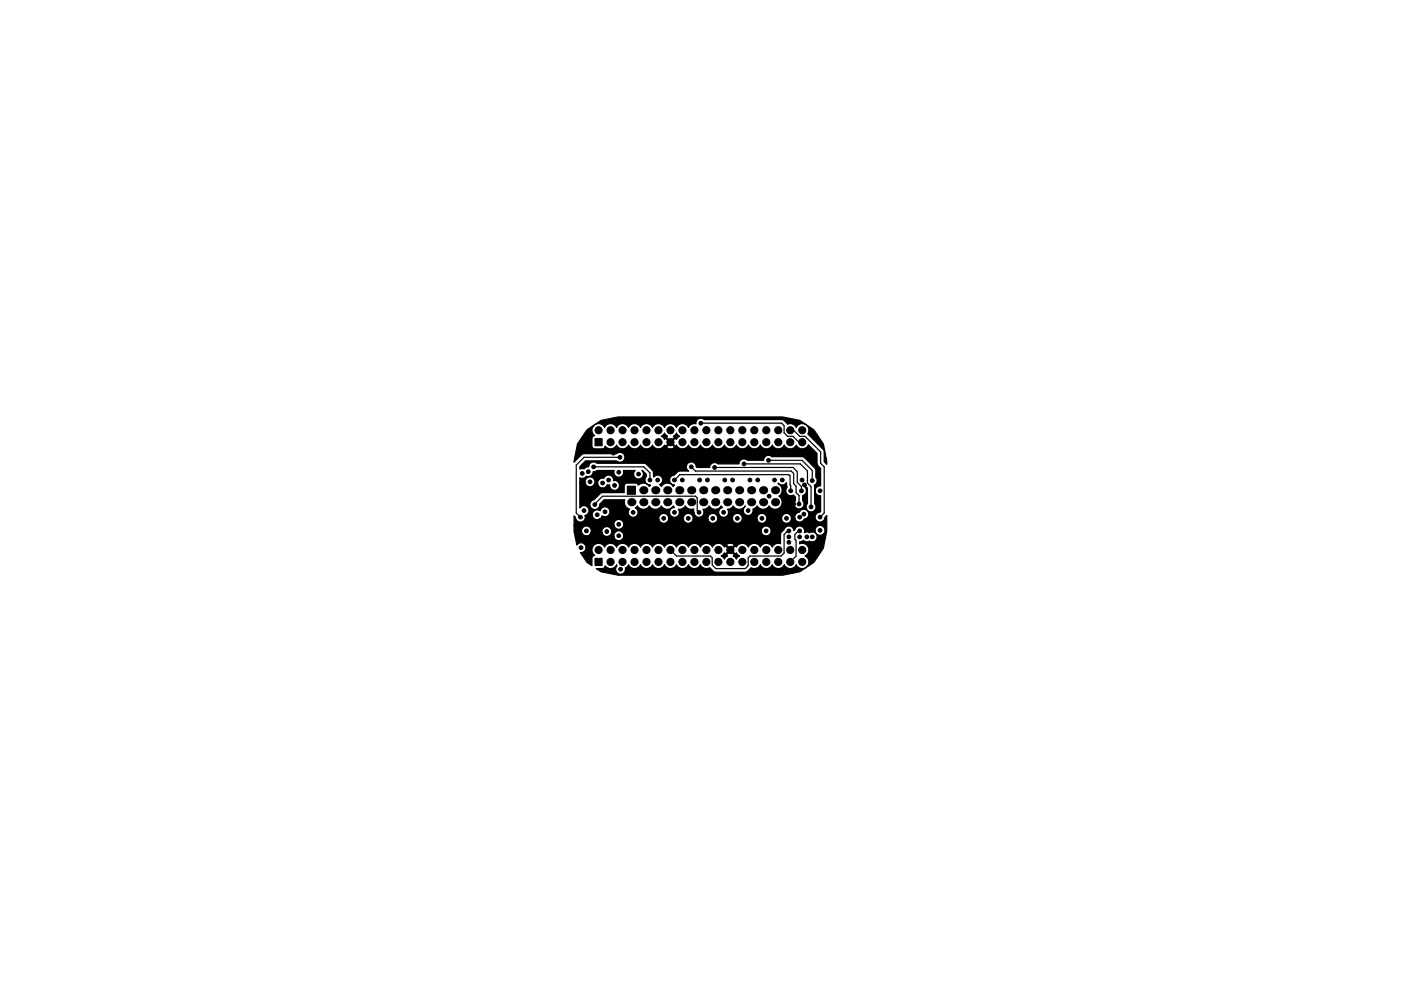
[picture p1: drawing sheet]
<svg xmlns="http://www.w3.org/2000/svg" width="297mm" height="210mm" viewBox="0 0 297 210" stroke-linecap="round" stroke-linejoin="round" font-family="sans-serif">
<g fill="#000" stroke="#000" stroke-width=".21">
<path d="M126.1 93.1h1.6v1.5h-1.6zM126.1 118.5h1.6v1.5h-1.6zM133 103.1h1.7v1.8h-1.7z"/>
<circle cx="125.9" cy="99.1" r=".4"/>
<circle cx="126.9" cy="91.3" r=".76"/>
<circle cx="129.5" cy="93.8" r=".76"/>
<circle cx="129.5" cy="91.3" r=".76"/>
<circle cx="130" cy="96.1" r=".4"/>
<circle cx="131.4" cy="97" r=".4"/>
<circle cx="132" cy="93.8" r=".76"/>
<circle cx="132" cy="91.3" r=".76"/>
<circle cx="132.8" cy="96.1" r=".4"/>
<circle cx="134.5" cy="91.3" r=".76"/>
<circle cx="134.5" cy="93.8" r=".76"/>
<circle cx="137.1" cy="91.3" r=".76"/>
<circle cx="137.1" cy="93.8" r=".76"/>
<circle cx="138.2" cy="96.1" r=".4"/>
<circle cx="139.6" cy="91.3" r=".76"/>
<circle cx="139.6" cy="93.8" r=".76"/>
<circle cx="142.2" cy="93.8" r=".76"/>
<circle cx="142.2" cy="91.3" r=".76"/>
<circle cx="143.4" cy="96.1" r=".4"/>
<circle cx="144.7" cy="93.8" r=".76"/>
<circle cx="144.7" cy="91.3" r=".76"/>
<circle cx="146.6" cy="99.1" r=".4"/>
<circle cx="147.2" cy="93.8" r=".76"/>
<circle cx="147.2" cy="91.3" r=".76"/>
<circle cx="148.6" cy="89.8" r=".4"/>
<circle cx="148.7" cy="96.1" r=".4"/>
<circle cx="149.8" cy="91.3" r=".76"/>
<circle cx="149.8" cy="93.8" r=".76"/>
<circle cx="151.5" cy="99.2" r=".4"/>
<circle cx="152.3" cy="91.3" r=".76"/>
<circle cx="152.3" cy="93.8" r=".76"/>
<circle cx="154.1" cy="96.1" r=".4"/>
<circle cx="154.9" cy="91.3" r=".76"/>
<circle cx="154.9" cy="93.8" r=".76"/>
<circle cx="157.4" cy="91.3" r=".76"/>
<circle cx="157.4" cy="93.8" r=".76"/>
<circle cx="157.7" cy="98.4" r=".4"/>
<circle cx="159.4" cy="96.1" r=".4"/>
<circle cx="159.9" cy="91.3" r=".76"/>
<circle cx="159.9" cy="93.8" r=".76"/>
<circle cx="162.5" cy="93.8" r=".76"/>
<circle cx="162.5" cy="91.3" r=".76"/>
<circle cx="162.9" cy="97.7" r=".4"/>
<circle cx="164.6" cy="96.1" r=".4"/>
<circle cx="165" cy="93.8" r=".76"/>
<circle cx="165" cy="91.3" r=".76"/>
<circle cx="167.6" cy="91.3" r=".76"/>
<circle cx="167.6" cy="93.8" r=".76"/>
<circle cx="170.1" cy="93.8" r=".76"/>
<circle cx="170.1" cy="91.3" r=".76"/>
<circle cx="172.3" cy="96.1" r=".4"/>
<circle cx="123.1" cy="109.7" r=".4"/>
<circle cx="123.2" cy="116.2" r=".4"/>
<circle cx="123.4" cy="100.5" r=".4"/>
<circle cx="123.8" cy="108.3" r=".4"/>
<circle cx="124.3" cy="112.6" r=".4"/>
<circle cx="124.6" cy="107.1" r=".4"/>
<circle cx="124.7" cy="100.1" r=".4"/>
<circle cx="125.1" cy="102.2" r=".4"/>
<circle cx="126.1" cy="107.1" r=".4"/>
<circle cx="126.6" cy="109.2" r=".4"/>
<circle cx="126.9" cy="116.7" r=".76"/>
<circle cx="127.8" cy="102.5" r=".4"/>
<circle cx="128.3" cy="108.6" r=".4"/>
<circle cx="128.7" cy="112.8" r=".4"/>
<circle cx="129" cy="101.8" r=".4"/>
<circle cx="129.5" cy="119.2" r=".76"/>
<circle cx="129.5" cy="116.7" r=".76"/>
<circle cx="130.3" cy="103" r=".4"/>
<circle cx="131.2" cy="111.2" r=".4"/>
<circle cx="131.2" cy="100.2" r=".4"/>
<circle cx="131.2" cy="113.7" r=".4"/>
<circle cx="132" cy="116.7" r=".76"/>
<circle cx="132" cy="119.2" r=".76"/>
<circle cx="133" cy="114.4" r=".4"/>
<circle cx="134.2" cy="108.7" r=".4"/>
<circle cx="134.5" cy="116.7" r=".76"/>
<circle cx="134.5" cy="119.2" r=".76"/>
<circle cx="135.4" cy="100.6" r=".4"/>
<circle cx="137.1" cy="116.7" r=".76"/>
<circle cx="137.1" cy="119.2" r=".76"/>
<circle cx="137.8" cy="101.8" r=".4"/>
<circle cx="138.2" cy="114.4" r=".4"/>
<circle cx="139.4" cy="101.8" r=".4"/>
<circle cx="139.6" cy="119.2" r=".76"/>
<circle cx="139.6" cy="116.7" r=".76"/>
<circle cx="140.7" cy="110" r=".4"/>
<circle cx="142.2" cy="116.7" r=".76"/>
<circle cx="142.2" cy="119.2" r=".76"/>
<circle cx="143" cy="101.8" r=".4"/>
<circle cx="143" cy="108.7" r=".4"/>
<circle cx="143.4" cy="114.4" r=".4"/>
<circle cx="144.7" cy="101.8" r=".4"/>
<circle cx="144.7" cy="116.7" r=".76"/>
<circle cx="144.7" cy="119.2" r=".76"/>
<circle cx="145.9" cy="110" r=".4"/>
<circle cx="147.2" cy="119.2" r=".76"/>
<circle cx="147.2" cy="116.7" r=".76"/>
<circle cx="148.2" cy="108.7" r=".4"/>
<circle cx="148.3" cy="101.8" r=".4"/>
<circle cx="148.6" cy="114.4" r=".4"/>
<circle cx="149.8" cy="119.2" r=".76"/>
<circle cx="149.8" cy="116.7" r=".76"/>
<circle cx="150" cy="101.8" r=".4"/>
<circle cx="151.1" cy="110" r=".4"/>
<circle cx="152.3" cy="119.2" r=".76"/>
<circle cx="152.3" cy="116.7" r=".76"/>
<circle cx="153.4" cy="108.7" r=".4"/>
<circle cx="153.7" cy="101.8" r=".4"/>
<circle cx="153.8" cy="114.4" r=".4"/>
<circle cx="154.9" cy="119.2" r=".76"/>
<circle cx="154.9" cy="116.7" r=".76"/>
<circle cx="155.3" cy="101.8" r=".4"/>
<circle cx="156.3" cy="110" r=".4"/>
<circle cx="157.4" cy="119.2" r=".76"/>
<circle cx="157.4" cy="116.7" r=".76"/>
<circle cx="158.6" cy="108.3" r=".4"/>
<circle cx="159" cy="114.4" r=".4"/>
<circle cx="159" cy="101.8" r=".4"/>
<circle cx="159.9" cy="116.7" r=".76"/>
<circle cx="159.9" cy="119.2" r=".76"/>
<circle cx="160.7" cy="101.8" r=".4"/>
<circle cx="161.5" cy="110" r=".4"/>
<circle cx="162.4" cy="112.6" r=".4"/>
<circle cx="162.5" cy="119.2" r=".76"/>
<circle cx="162.5" cy="116.7" r=".76"/>
<circle cx="163.1" cy="105.3" r=".4"/>
<circle cx="164.2" cy="114.4" r=".4"/>
<circle cx="164.2" cy="101.8" r=".4"/>
<circle cx="165" cy="116.7" r=".76"/>
<circle cx="165" cy="119.2" r=".76"/>
<circle cx="165.9" cy="101.8" r=".4"/>
<circle cx="166.8" cy="110" r=".4"/>
<circle cx="167.3" cy="113.9" r=".4"/>
<circle cx="167.3" cy="112.6" r=".4"/>
<circle cx="167.3" cy="115.1" r=".4"/>
<circle cx="167.6" cy="116.7" r=".76"/>
<circle cx="167.6" cy="119.2" r=".76"/>
<circle cx="167.6" cy="104.1" r=".4"/>
<circle cx="168.3" cy="106.9" r=".4"/>
<circle cx="169.4" cy="106.9" r=".4"/>
<circle cx="169.5" cy="113.9" r=".4"/>
<circle cx="169.5" cy="112.6" r=".4"/>
<circle cx="169.5" cy="109.7" r=".4"/>
<circle cx="169.9" cy="104.1" r=".4"/>
<circle cx="170.1" cy="101.8" r=".4"/>
<circle cx="170.1" cy="119.2" r=".76"/>
<circle cx="170.1" cy="116.7" r=".76"/>
<circle cx="170.4" cy="109.1" r=".4"/>
<circle cx="170.6" cy="102.9" r=".4"/>
<circle cx="171.1" cy="113.9" r=".4"/>
<circle cx="172" cy="107.6" r=".4"/>
<circle cx="172.2" cy="113.9" r=".4"/>
<circle cx="172.2" cy="102" r=".4"/>
<circle cx="173.9" cy="112.5" r=".4"/>
<circle cx="173.9" cy="109.7" r=".4"/>
<circle cx="173.9" cy="104.1" r=".4"/>
<circle cx="131.6" cy="120.8" r=".4"/>
</g>
<g fill="#000">
<circle cx="133.9" cy="106.5" r=".86"/>
<circle cx="136.4" cy="106.5" r=".86"/>
<circle cx="136.4" cy="104" r=".86"/>
<circle cx="138.9" cy="104" r=".86"/>
<circle cx="138.9" cy="106.5" r=".86"/>
<circle cx="141.5" cy="104" r=".86"/>
<circle cx="141.5" cy="106.5" r=".86"/>
<circle cx="144" cy="104" r=".86"/>
<circle cx="144" cy="106.5" r=".86"/>
<circle cx="146.6" cy="104" r=".86"/>
<circle cx="146.6" cy="106.5" r=".86"/>
<circle cx="149.1" cy="104" r=".86"/>
<circle cx="149.1" cy="106.5" r=".86"/>
<circle cx="151.6" cy="104" r=".86"/>
<circle cx="151.6" cy="106.5" r=".86"/>
<circle cx="154.2" cy="104" r=".86"/>
<circle cx="154.2" cy="106.5" r=".86"/>
<circle cx="156.7" cy="106.5" r=".86"/>
<circle cx="156.7" cy="104" r=".86"/>
<circle cx="159.3" cy="104" r=".86"/>
<circle cx="159.3" cy="106.5" r=".86"/>
<circle cx="161.8" cy="106.5" r=".86"/>
<circle cx="161.8" cy="104" r=".86"/>
<circle cx="164.3" cy="104" r=".86"/>
<circle cx="164.3" cy="106.5" r=".86"/>
</g>
<path d="M125.9 99.1h10.6l1.3 1.2v1.5M131.4 97h-7.6l-1.6 1.7v10.1l.9 .9M146.6 99.1l.8 .8h20.4l.5 .6v2.1l.5 .5v1.4l.6 .7v1.7M148.6 89.8h17.1l.5 .5v1.5l.8 .8h1.1l1.2 1.1 .8 .1M151.5 99.2h16.6l.9 .9v2.3l.9 .8v.9M157.7 98.4h12l1.5 1.5v2.6l.8 .7v4.4M162.9 97.7h7.2l2.1 2.1v2.2M167.6 91.3h.7l1.2 1.3h1.2l3.3 3.3v2.4l.8 .8v9.7l-.9 .9M126.1 107.1l1.7-1.8h19.6l.4 .4v2.6l.4 .4M143 101.8l1.1-1.1h23.2l.2 .3 .1 3.1M167.3 112.6h-.3l-.8 .8v3.9l-.6 .7h-6.6l-.4 .4v1.6l-.6 .6h-6.2l-.8-.7v-1.5l-.4-.4h-7.2l-1.2-1.3M169.5 112.6h-.2l-.8 .8v1l.3 .3v3.3l-1.2 1.2" fill="none" stroke="#000" stroke-width=".25"/>
<path d="M124.4 91.2l3.1-2 3.6-.7h34.8l3.7 .7 3 2 2 3 .7 3.6v.7l-.5-.5-.1-2.4-3.4-3.5a1.41 1.41 0 0 0-.5-2.1 1.41 1.41 0 0 0-2 .7 1.34 1.34 0 0 0-1.8-.7l-.7-.8-.6-.2h-16.4a1.03 1.03 0 0 0-1.2-.2 1.03 1.03 0 0 0-.5 1.1 1.35 1.35 0 0 0-1.6 .8 1.38 1.38 0 0 0-1.3-.8 1.38 1.38 0 0 0-1.3 .8 1.38 1.38 0 0 0-1.2-.8 1.38 1.38 0 0 0-1.3 .8 1.38 1.38 0 0 0-1.3-.8 1.38 1.38 0 0 0-1.3 .8 1.38 1.38 0 0 0-1.2-.8 1.38 1.38 0 0 0-1.3 .8 1.38 1.38 0 0 0-1.3-.8 1.38 1.38 0 0 0-1.2 .8 1.38 1.38 0 0 0-1.3-.8 1.38 1.38 0 0 0-1.3 .8 1.38 1.38 0 0 0-1.2-.8 1.38 1.38 0 0 0-1.3 .8 1.41 1.41 0 0 0-2.2-.5 1.41 1.41 0 0 0 .1 2.2 .63 .63 0 0 0-.6 .7v1.5l.2 .4 .4 .2h1.6a.63 .63 0 0 0 .6-.5 1.39 1.39 0 0 0 2.4-.3 1.38 1.38 0 0 0 1.3 .8 1.38 1.38 0 0 0 1.3-.8 1.38 1.38 0 0 0 1.2 .8 1.38 1.38 0 0 0 1.3-.8 1.38 1.38 0 0 0 1.3 .8 1.38 1.38 0 0 0 1.2-.8 1.36 1.36 0 0 0 2.3 .4h.8v.2a1.01 1.01 0 0 0 1.6-.2l-.8-.8-.8 .8h-.8l.3-.4 .3 .2 .8-.8-.8-.8-.3 .2-.7-.6 .7-.7 .7 .6-.2 .3 .8 .8 .8-.8-.3-.3 .7-.6 .7 .7-.7 .6-.3-.2-.8 .8 .8 .8 .3-.2 .1 .2a1.4 1.4 0 0 0 2.5-.2 1.38 1.38 0 0 0 1.2 .8 1.38 1.38 0 0 0 1.3-.8 1.38 1.38 0 0 0 1.3 .8 1.38 1.38 0 0 0 1.2-.8 1.38 1.38 0 0 0 1.3 .8 1.38 1.38 0 0 0 1.3-.8 1.38 1.38 0 0 0 1.3 .8 1.38 1.38 0 0 0 1.2-.8 1.38 1.38 0 0 0 1.3 .8 1.38 1.38 0 0 0 1.3-.8 1.38 1.38 0 0 0 1.2 .8 1.38 1.38 0 0 0 1.3-.8 1.38 1.38 0 0 0 1.3 .8 1.38 1.38 0 0 0 1.2-.8 1.38 1.38 0 0 0 1.3 .8 1.38 1.38 0 0 0 1.3-.8 1.38 1.38 0 0 0 1.3 .8 1.38 1.38 0 0 0 1.2-.8 1.38 1.38 0 0 0 1.3 .8 1.38 1.38 0 0 0 1.3-.8l1.8 1.8 .1 2.4 .7 .8v3.7h-.3a1.05 1.05 0 0 0-.9 1.2 1.05 1.05 0 0 0 1.2 .9v3.3l-.2 .2a1.04 1.04 0 0 0-1 1 1.04 1.04 0 0 0 1 1.1 1.04 1.04 0 0 0 1.1-1l.4-.4v3.3l-.7 3.6-2 3-3 2-3.7 .7h-34.8l-3.6-.7-1.1-.7h1.5l.4-.5 .4 .3a1.39 1.39 0 0 0 2-.6l.1 .2a1.04 1.04 0 0 0 .5 1.8 1.04 1.04 0 0 0 1.3-1.3l.7-.7v.2a1.4 1.4 0 0 0 2.5-.2 1.38 1.38 0 0 0 1.3 .8 1.38 1.38 0 0 0 1.2-.8 1.38 1.38 0 0 0 1.3 .8 1.38 1.38 0 0 0 1.3-.8 1.38 1.38 0 0 0 1.3 .8 1.38 1.38 0 0 0 1.2-.8 1.38 1.38 0 0 0 1.3 .8 1.38 1.38 0 0 0 1.3-.8 1.38 1.38 0 0 0 1.2 .8 1.38 1.38 0 0 0 1.3-.8 1.35 1.35 0 0 0 2 .6l.7 .8 .6 .2h6.2l.5-.2 .7-.8 .5 .2a1.36 1.36 0 0 0 1.5-.8 1.38 1.38 0 0 0 1.3 .8 1.38 1.38 0 0 0 1.2-.8 1.38 1.38 0 0 0 1.3 .8 1.38 1.38 0 0 0 1.3-.8 1.38 1.38 0 0 0 1.3 .8 1.38 1.38 0 0 0 1.2-.8 1.4 1.4 0 0 0 2.3 .4 1.4 1.4 0 0 0-.4-2.2 1.4 1.4 0 0 0 .7-1.9 1.4 1.4 0 0 0-1.9-.7v-.5l.8-.3a1.01 1.01 0 0 0 1.3 .2 1.05 1.05 0 0 0 1.7-.9 1.05 1.05 0 0 0-1.7-.9l-.3-.1-.8 .1 .1-.3h2.2a1.06 1.06 0 0 0 1.6 .7 1.06 1.06 0 0 0 .1-1.8 1.06 1.06 0 0 0-1.7 .7v.4h-2.2a1.03 1.03 0 0 0-.8-1.1 1.03 1.03 0 0 0-1.2 .7l-.3 .3v-.2a1.04 1.04 0 0 0-.9-.8 1.04 1.04 0 0 0-1.1 .7l-.8 .8v2.3a1.33 1.33 0 0 0-1.8 .7 1.38 1.38 0 0 0-1.2-.8 1.38 1.38 0 0 0-1.3 .8 1.38 1.38 0 0 0-1.3-.8 1.38 1.38 0 0 0-1.2 .8 1.38 1.38 0 0 0-1.3-.8 1.38 1.38 0 0 0-1.3 .8l-.3-.2-.8 .8 .8 .8 .3-.2 .7 .7-.7 .6-.6-.6 .2-.3-.8-.8-.8 .8 .2 .3-.7 .6-.7-.6 .7-.7 .3 .2 .8-.8-.8-.8-.3 .2-.3-.4h.8l.8 .8 .8-.8-.1-.2a1.01 1.01 0 0 0-1.5 .2h-.8l-.2-.2a1.39 1.39 0 0 0-2.1 .6 1.38 1.38 0 0 0-1.2-.8 1.38 1.38 0 0 0-1.3 .8 1.38 1.38 0 0 0-1.3-.8 1.38 1.38 0 0 0-1.2 .8 1.38 1.38 0 0 0-1.3-.8 1.38 1.38 0 0 0-1.3 .8 1.38 1.38 0 0 0-1.2-.8 1.38 1.38 0 0 0-1.3 .8 1.38 1.38 0 0 0-1.3-.8 1.38 1.38 0 0 0-1.3 .8 1.38 1.38 0 0 0-1.2-.8 1.38 1.38 0 0 0-1.3 .8 1.38 1.38 0 0 0-1.3-.8 1.38 1.38 0 0 0-1.2 .8 1.38 1.38 0 0 0-1.3-.8 1.38 1.38 0 0 0-1.3 .8 1.38 1.38 0 0 0-1.2-.8 1.38 1.38 0 0 0-1.3 .8 1.41 1.41 0 0 0-2.2-.5 1.41 1.41 0 0 0 .1 2.2 .63 .63 0 0 0-.6 .7v1.5l-1.1-.7-1.3-2.1a1.05 1.05 0 0 0 1-1.5 1.05 1.05 0 0 0-1.8-.1l-.4-1.7h8.3a1.05 1.05 0 0 0 1.5 .7 1.05 1.05 0 0 0 .1-1.8h29.6l.2 .4a1.06 1.06 0 0 0 1.7 0 1.06 1.06 0 0 0-.7-1.6 1.06 1.06 0 0 0-1.2 1.2h-29.6a1.06 1.06 0 0 0-1.2 0 1.06 1.06 0 0 0-.4 1.1h-8.3l-.2-1.1h1.6l.2 .4a1.04 1.04 0 0 0 1 .5 1.04 1.04 0 0 0 .8-.7h2.3l.2 .4a1.06 1.06 0 0 0 1.7 0 1.06 1.06 0 0 0-.6-1.7 1.06 1.06 0 0 0-1.3 1.3h-2.3l.1-.1a1.06 1.06 0 0 0-1.1-1.3 1.06 1.06 0 0 0-1 1.2h-1.6v-1.3h8.5a1.06 1.06 0 0 0 1.6 .6 1.06 1.06 0 0 0 0-1.7 1.06 1.06 0 0 0-1.6 .6v.5h-8.5v-2.1l.3 .4a1.04 1.04 0 0 0 1.2 1 1.04 1.04 0 0 0 .9-1.4h1.5l.1 .4a1 1 0 0 0 1.3 .4h12.7l.1 .4a1.05 1.05 0 0 0 1.1 .4 1.05 1.05 0 0 0 .9-.8h3.1l.1 .4a1.05 1.05 0 0 0 1.1 .4 1.05 1.05 0 0 0 .9-.8h3.1l.2 .4a1.05 1.05 0 0 0 1 .4 1.05 1.05 0 0 0 .9-.8h3.1l.2 .4a1.05 1.05 0 0 0 1 .4 1.05 1.05 0 0 0 .9-.8h3.1l.2 .4a1.05 1.05 0 0 0 1 .4 1.05 1.05 0 0 0 .9-.8h3.1l.2 .4a1.04 1.04 0 0 0 1.2 .4 1.04 1.04 0 0 0 .7-1.1h.7l.2 .4a1.03 1.03 0 0 0 1.8-.2 1.04 1.04 0 0 0 .8-1.6 1.04 1.04 0 0 0-1.8 .2 1.02 1.02 0 0 0-1 1.2h-.7v-.1a1.06 1.06 0 0 0-1.3-.9 1.06 1.06 0 0 0-.8 1.3h-3.1v-.4a1.06 1.06 0 0 0-1.3-.9 1.06 1.06 0 0 0-.8 1.3h-3.1v-.4a1.06 1.06 0 0 0-1.3-.9 1.06 1.06 0 0 0-.8 1.3h-3.1v-.4a1.06 1.06 0 0 0-1.3-.9 1.06 1.06 0 0 0-.8 1.3h-3.1v-.4a1.06 1.06 0 0 0-1.3-.9 1.06 1.06 0 0 0-.8 1.3h-3.1v-.4a1.06 1.06 0 0 0-1.3-.9 1.06 1.06 0 0 0-.8 1.3h-12.7l.5-.4 .2-.4a1.05 1.05 0 0 0 1.5-.3 1.05 1.05 0 0 0-.6-1.5 1.05 1.05 0 0 0-1.4 .8 1.05 1.05 0 0 0-1.2-.1 1.05 1.05 0 0 0-.4 1.1h-1.6a1.05 1.05 0 0 0 .7-1.7 1.05 1.05 0 0 0-1.8 .1v-5.4h1.2a1.04 1.04 0 0 0 .9 .9 1.04 1.04 0 0 0 1-.6h.7l.2 .4a1.14 1.14 0 0 0 1.9-.2h.5a1.05 1.05 0 0 0 1 1.1 1.05 1.05 0 0 0 1.1-1.1 1.05 1.05 0 0 0-1.3-.9 1.09 1.09 0 0 0-.9-1.2 1.09 1.09 0 0 0-1.2 .6 1.06 1.06 0 0 0-1.3 1.3h-.7l.1-.3a1.06 1.06 0 0 0-1-1.2 1.06 1.06 0 0 0-1 1.2h-1.2v-1a1.03 1.03 0 0 0 1.4-.4 1.01 1.01 0 0 0 1.4-.9l.9-.3h3.6a1.04 1.04 0 0 0 1 1.5 1.04 1.04 0 0 0 1-1.5h2.5l-.2 .2a1.05 1.05 0 0 0 .2 1.4 1.05 1.05 0 0 0 1.5-.1 1.05 1.05 0 0 0-.1-1.5l.9 .8-.1 .7a1.05 1.05 0 0 0 0 1.1 1.05 1.05 0 0 0 1 .5l-.2 .3a1.46 1.46 0 0 0-2.4-.3l-.1-.2-.5-.2h-1.9l-.4 .4-.1 1.6-4.8 .1-1.6 1.4a1.05 1.05 0 0 0-.8 1.2 1.05 1.05 0 0 0 1.1 .9 1.05 1.05 0 0 0 .9-1.1l1-1h4.4a1.47 1.47 0 0 0 1 2 1.04 1.04 0 0 0 .1 1.5 1.04 1.04 0 0 0 1.5-.2 1.04 1.04 0 0 0-.4-1.5l.4-.5a1.45 1.45 0 0 0 2.6 0 1.45 1.45 0 0 0 2.5 0 1.45 1.45 0 0 0 2.5 0l.3 .4a1.05 1.05 0 0 0-1 1.3 1.05 1.05 0 0 0 1.5 .6 1.05 1.05 0 0 0 .3-1.6 1.36 1.36 0 0 0 1.5-.7 1.42 1.42 0 0 0 1.8 .7 1.46 1.46 0 0 0 1.3 1.7 1.04 1.04 0 0 0 .6-1.6 1.38 1.38 0 0 0 1.4-.8 1.45 1.45 0 0 0 2.5 0l.3 .4a1.05 1.05 0 0 0-.8 1.4 1.05 1.05 0 0 0 1.5 .5 1.05 1.05 0 0 0 .3-1.5l.6-.1 .6-.7 .3 .3a1.47 1.47 0 0 0 2.3-.3v.1a1.05 1.05 0 0 0-.3 1.4 1.05 1.05 0 0 0 1.3 .5 1.05 1.05 0 0 0 .6-1.3l.7-.4 .2-.3 .2 .3a1.47 1.47 0 0 0 2.4-.3 1.5 1.5 0 0 0 2.3 .3 1.5 1.5 0 0 0-.3-2.3 1.52 1.52 0 0 0-.2-2.7l.1-.1 .3 .2a1.05 1.05 0 0 0 1.5-.3l.1 1a1.07 1.07 0 0 0 0 1.4 1.07 1.07 0 0 0 1.3 .3l.5 .4v.7a1.04 1.04 0 0 0 0 1.5 1.04 1.04 0 0 0 1.4 0 1.04 1.04 0 0 0 .1-1.5v-1.1a1.03 1.03 0 0 0 .5-1.7l-.1-.4 .6 .6v3.3l-.1 .1a1.05 1.05 0 0 0 .2 1.4 1.05 1.05 0 0 0 1.4-.1 1.05 1.05 0 0 0 0-1.4l-.1-4h.2a1.03 1.03 0 0 0 .2-1.6l-.1-1.8-2.6-2.5-6.7-.1a1.02 1.02 0 0 0-1.1-.2 1.02 1.02 0 0 0-.6 1h-3.5l-.1-.2a1.04 1.04 0 0 0-1.6 .9h-4.5l-.1-.1a1.04 1.04 0 0 0-1.6 .9h-2.7l-.2-.2a1.05 1.05 0 0 0-1.6-.9 1.05 1.05 0 0 0 0 1.8l-2.1 .1-.9 .8a1.04 1.04 0 0 0-1.1 1.1 1.04 1.04 0 0 0 1.1 1l-.3 .3a1.45 1.45 0 0 0-2.5 0l-.4-.4a1.04 1.04 0 0 0 .5-1.6 1.04 1.04 0 0 0-1.7 0l-.1-1.2-1.7-1.6-10.2-.1a1.02 1.02 0 0 0-1.2-.2 1.02 1.02 0 0 0-.6 .9 1.01 1.01 0 0 0-1 .5l-.6-.1-.3 .1v-.5l1.2-1.2h6.6a1.04 1.04 0 0 0 1.5 0 1.04 1.04 0 0 0 0-1.5 1.04 1.04 0 0 0-1.5 0h-7.2l-1.8 1.8 .7-3.9z" fill="#000" stroke="#000" stroke-width=".25"/>
</svg>
